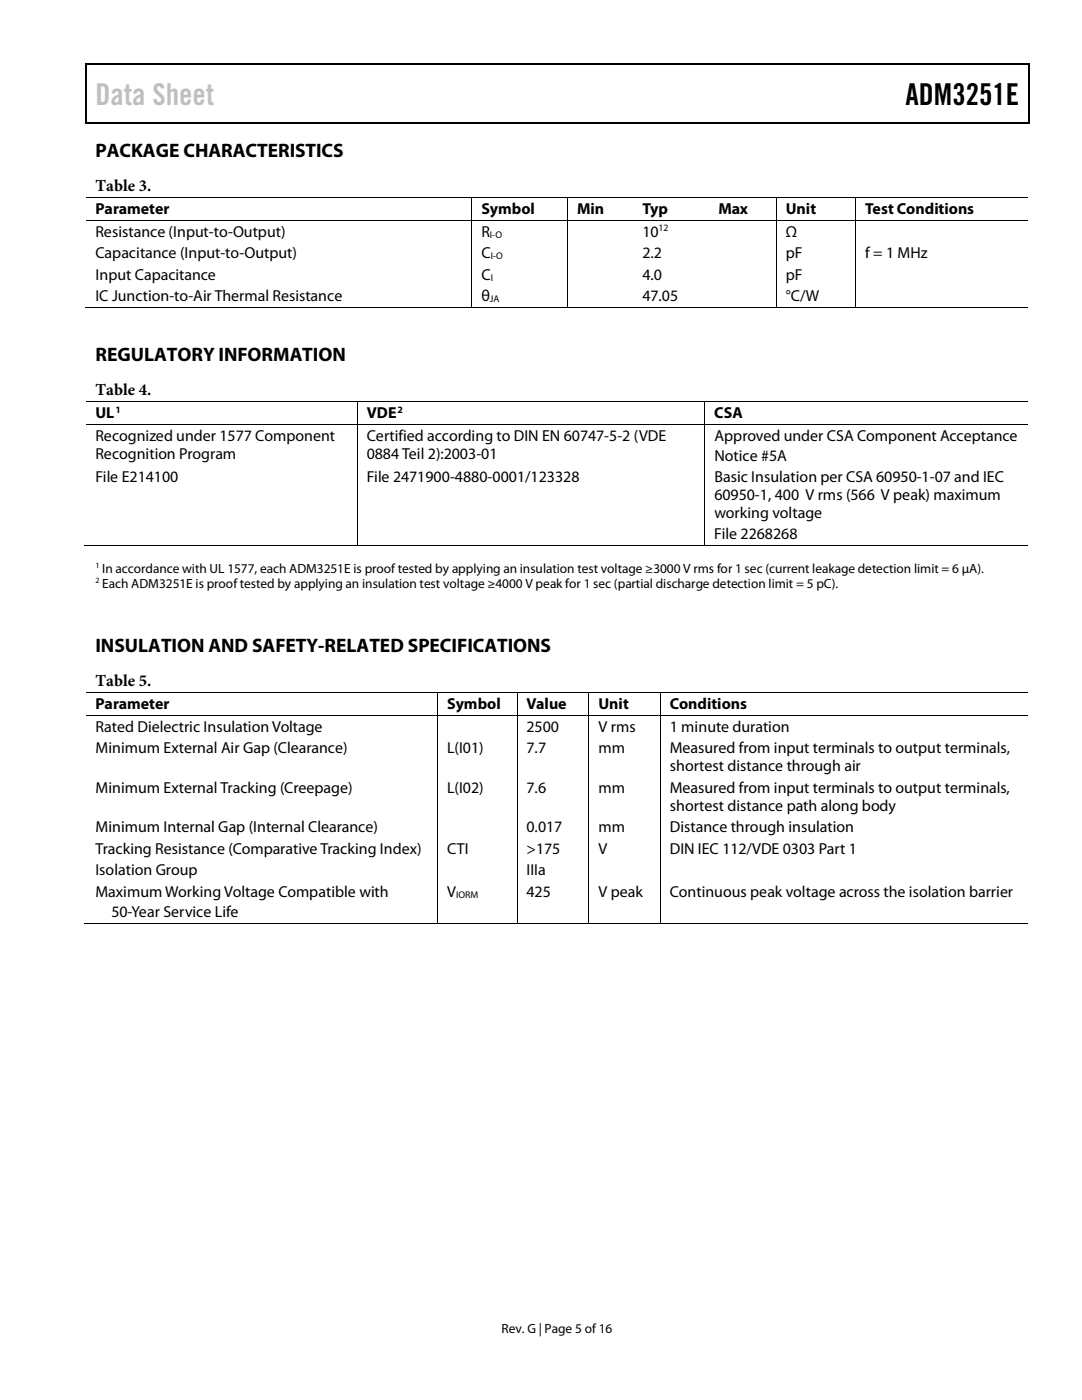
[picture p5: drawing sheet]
<svg xmlns="http://www.w3.org/2000/svg" width="216mm" height="279mm" viewBox="0 0 216 279" stroke-linecap="round" stroke-linejoin="round" font-family="sans-serif">
<defs><g id="words">
<text font-size="6" fill="#c1c1c1" x="19" y="20.9">Data Sheet</text>
<text font-size="6" x="180.7" y="20.9">ADM3251E</text>
<g font-size="3.9">
<text x="19" y="31.3">PACKAGE CHARACTERISTICS</text>
<text x="19" y="72.1">REGULATORY INFORMATION</text>
<text x="19" y="130.1">INSULATION AND SAFETY-RELATED SPECIFICATIONS</text>
</g>
<g font-size="3.3">
<text x="19" y="38.2">Table 3.</text>
<text x="19" y="78.9">Table 4.</text>
<text x="19" y="137">Table 5.</text>
</g>
<g font-size="3.2">
<text x="19" y="42.8">Parameter</text>
<text x="19" y="47.2">Resistance (Input-to-Output)</text>
<text x="96.1" y="42.8">Symbol</text>
<text x="96.1" y="47.2">R</text>
<text x="115.1" y="42.8">Min</text>
<text x="128.2" y="42.8">Typ</text>
<text x="128.2" y="47.2">10</text>
<text x="143.3" y="42.8">Max</text>
<text x="156.8" y="42.8">Unit</text>
<text x="156.8" y="47.2">Ω</text>
<text x="172.6" y="42.8">Test Conditions</text>
<text x="19" y="51.5">Capacitance (Input-to-Output)</text>
<text x="96.1" y="51.5">C</text>
<text x="128.2" y="51.5">2.2</text>
<text x="156.8" y="51.5">pF</text>
<text x="172.6" y="51.5">f = 1 MHz</text>
<text x="19" y="55.8">Input Capacitance</text>
<text x="96.1" y="55.8">C</text>
<text x="128.2" y="55.8">4.0</text>
<text x="156.8" y="55.8">pF</text>
<text x="19" y="60.1">IC Junction-to-Air Thermal Resistance</text>
<text x="96.1" y="60.1">θ</text>
<text x="128.2" y="60.1">47.05</text>
<text x="156.8" y="60.1">°C/W</text>
<text x="19" y="83.5">UL</text>
<text x="73.2" y="83.5">VDE</text>
<text x="142.5" y="83.5">CSA</text>
<text x="19" y="88">Recognized under 1577 Component</text>
<text x="73.2" y="88">Certified according to DIN EN 60747-5-2 (VDE</text>
<text x="142.5" y="88">Approved under CSA Component Acceptance</text>
<text x="19" y="91.6">Recognition Program</text>
<text x="73.2" y="91.6">0884 Teil 2):2003-01</text>
<text x="142.5" y="91.9">Notice #5A</text>
<text x="19" y="96.2">File E214100</text>
<text x="73.2" y="96.2">File 2471900-4880-0001/123328</text>
<text x="142.5" y="96.2">Basic Insulation per CSA 60950-1-07 and IEC</text>
<text x="142.5" y="99.7">60950-1, 400 V rms (566 V peak) maximum</text>
<text x="142.5" y="107.7">File 2268268</text>
<text x="142.5" y="103.4">working voltage</text>
<text x="19" y="141.6">Parameter</text>
<text x="89.2" y="141.6">Symbol</text>
<text x="105.1" y="141.6">Value</text>
<text x="119.4" y="141.6">Unit</text>
<text x="133.6" y="141.6">Conditions</text>
<text x="19" y="146">Rated Dielectric Insulation Voltage</text>
<text x="105.1" y="146">2500</text>
<text x="119.4" y="146">V rms</text>
<text x="133.6" y="146">1 minute duration</text>
<text x="19" y="150.4">Minimum External Air Gap (Clearance)</text>
<text x="89.2" y="150.4">L(I01)</text>
<text x="105.1" y="150.4">7.7</text>
<text x="119.4" y="150.4">mm</text>
<text x="133.6" y="150.4">Measured from input terminals to output terminals,</text>
<text x="133.6" y="154">shortest distance through air</text>
<text x="19" y="158.2">Minimum External Tracking (Creepage)</text>
<text x="89.2" y="158.2">L(I02)</text>
<text x="105.1" y="158.2">7.6</text>
<text x="119.4" y="158.2">mm</text>
<text x="133.6" y="158.2">Measured from input terminals to output terminals,</text>
<text x="133.6" y="161.8">shortest distance path along body</text>
<text x="19" y="166.1">Minimum Internal Gap (Internal Clearance)</text>
<text x="105.1" y="166.1">0.017</text>
<text x="119.4" y="166.1">mm</text>
<text x="133.6" y="166.1">Distance through insulation</text>
<text x="19" y="170.4">Tracking Resistance (Comparative Tracking Index)</text>
<text x="89.2" y="170.4">CTI</text>
<text x="105.1" y="170.4">&gt;175</text>
<text x="119.4" y="170.4">V</text>
<text x="133.6" y="170.4">DIN IEC 112/VDE 0303 Part 1</text>
<text x="19" y="174.7">Isolation Group</text>
<text x="19" y="179">Maximum Working Voltage Compatible with</text>
<text x="89.2" y="179">V</text>
<text x="105.1" y="174.7">IIIa</text>
<text x="105.1" y="179">425</text>
<text x="119.4" y="179">V peak</text>
<text x="133.6" y="179">Continuous peak voltage across the isolation barrier</text>
<text x="22.2" y="183">50-Year Service Life</text>
</g>
<g font-size="2.7">
<text x="20.4" y="114.3">In accordance with UL 1577, each ADM3251E is proof tested by applying an insulation test voltage ≥3000 V rms for 1 sec (current leakage detection limit = 6 μA).</text>
<text x="20.4" y="117.3">Each ADM3251E is proof tested by applying an insulation test voltage ≥4000 V peak for 1 sec (partial discharge detection limit = 5 pC).</text>
<text x="100.1" y="266">Rev. G | Page 5 of16</text>
</g>
<g font-size="1.9">
<text x="97.7" y="47.4">I-O</text>
<text x="131.4" y="46.2">12</text>
<text x="97.9" y="51.7">I-O</text>
<text x="97.9" y="56">I</text>
<text x="97.7" y="60.3">JA</text>
<text x="23" y="82.4">1</text>
<text x="79.3" y="82.4">2</text>
<text x="91" y="179.2">IORM</text>
</g>
<g font-size="1.6">
<text x="19" y="113.4">1</text>
<text x="19" y="116.4">2</text>
</g>
</g></defs>
<g fill="#000">
<path d="M17 12.7h.3v1h-.3zM17 12.7h.3v.3h-.3zM82.7 12.7h.2v.3h-.2zM205.2 12.7h.2v1h-.2zM205.2 12.7h.2v.3h-.2zM17 24.4h.3v.2h-.3zM82.4 24.4h.3v.2h-.3zM94.1 39.4h.1v.2h-.1zM113.2 39.4h.1v.2h-.1zM126.3 39.4h.2v.2h-.2zM141.4 39.4h.2v.2h-.2zM154.8 39.4h.2v.2h-.2z"/>
<path d="M170.6 39.4h.2v.2h-.2zM205.2 24.4h.2v.2h-.2zM94.1 43.9h.1v.2h-.1zM113.2 43.9h.1v.2h-.1zM126.3 43.9h.2v.2h-.2zM141.4 43.9h.2v.2h-.2zM154.8 43.9h.2v.2h-.2zM170.6 43.9h.2v.2h-.2zM94.1 61.3h.1v.2h-.1zM113.2 61.3h.1v.2h-.1zM126 61.3h.2v.2h-.2zM141.2 61.3h.2v.2h-.2z"/>
<path d="M154.8 61.3h.2v.2h-.2zM170.6 61.3h.2v.2h-.2zM71.2 80.1h.2v.2h-.2zM71.2 84.6h.2v.2h-.2zM140.5 80.1h.2v.2h-.2zM140.5 84.6h.2v.2h-.2zM71.2 108.8h.2v.2h-.2zM140.5 108.8h.2v.2h-.2zM87.2 138.2h.2v.2h-.2zM103.1 138.2h.2v.2h-.2zM117.4 138.2h.2v.2h-.2zM131.7 138.2h.2v.2h-.2z"/>
<path d="M87.2 142.7h.2v.2h-.2zM103.1 142.7h.2v.2h-.2zM117.4 142.7h.2v.2h-.2zM131.7 142.7h.2v.2h-.2zM87.2 184.1h.2v.2h-.2zM103.1 184.1h.2v.2h-.2zM117.4 184.1h.2v.2h-.2zM131.7 184.1h.2v.2h-.2z"/>
</g>
<path d="M17.1 13.7v10.7M17.3 12.8h65.4M82.9 12.8h122.3M205.3 13.7v10.7M17.3 24.5h187.9" fill="none" stroke="#000" stroke-width=".25"/>
<g fill="none" stroke="#000" stroke-width=".2">
<path d="M17.1 39.5h77M94.1 39.6v4.3M94.2 39.5h19M113.2 39.6v4.3M113.3 39.5h13M126.4 39.5h15M141.6 39.5h13.2M154.9 39.6v4.3M155 39.5h15.6M170.7 39.6v4.3M170.8 39.5h34.3M17.1 44h77"/>
<path d="M94.1 44.1v17.2M94.2 44h19M113.2 44.1v17.2M113.3 44h13M126.4 44h15M141.6 44h13.2M154.9 44.1v17.2M155 44h15.6M170.7 44.1v17.2M170.8 44h34.3M16.9 61.4h77.2M94.2 61.4h19"/>
<path d="M113.3 61.4h41.5M155 61.4h15.6M170.8 61.4h34.3M17.1 80.2h54.1M17.1 84.7h54.1M71.3 80.3v4.3M71.3 84.8v24M71.4 80.2h69.1M71.4 84.7h69.1M140.6 80.3v4.3M140.6 84.8v24M140.7 80.2h64.4"/>
<path d="M140.7 84.7h64.4M16.9 108.9h54.3M71.4 108.9h69.1M140.7 108.9h64.4M17.1 138.3h70.1M87.3 138.4v4.3M87.4 138.3h15.7M103.2 138.4v4.3M103.3 138.3h14.1M117.5 138.4v4.3M117.6 138.3h14.1M131.8 138.4v4.3"/>
<path d="M131.9 138.3h73.2M17.1 142.8h70.1M87.3 142.9v41.2M87.4 142.8h15.7M103.2 142.9v41.2M103.3 142.8h14.1M117.5 142.9v41.2M117.6 142.8h14.1M131.8 142.9v41.2M131.9 142.8h73.2M16.9 184.2h70.3M87.4 184.2h15.7"/>
<path d="M103.3 184.2h14.1M117.6 184.2h14.1M131.9 184.2h73.2"/>
</g>
<use href="#words"/>
</svg>
